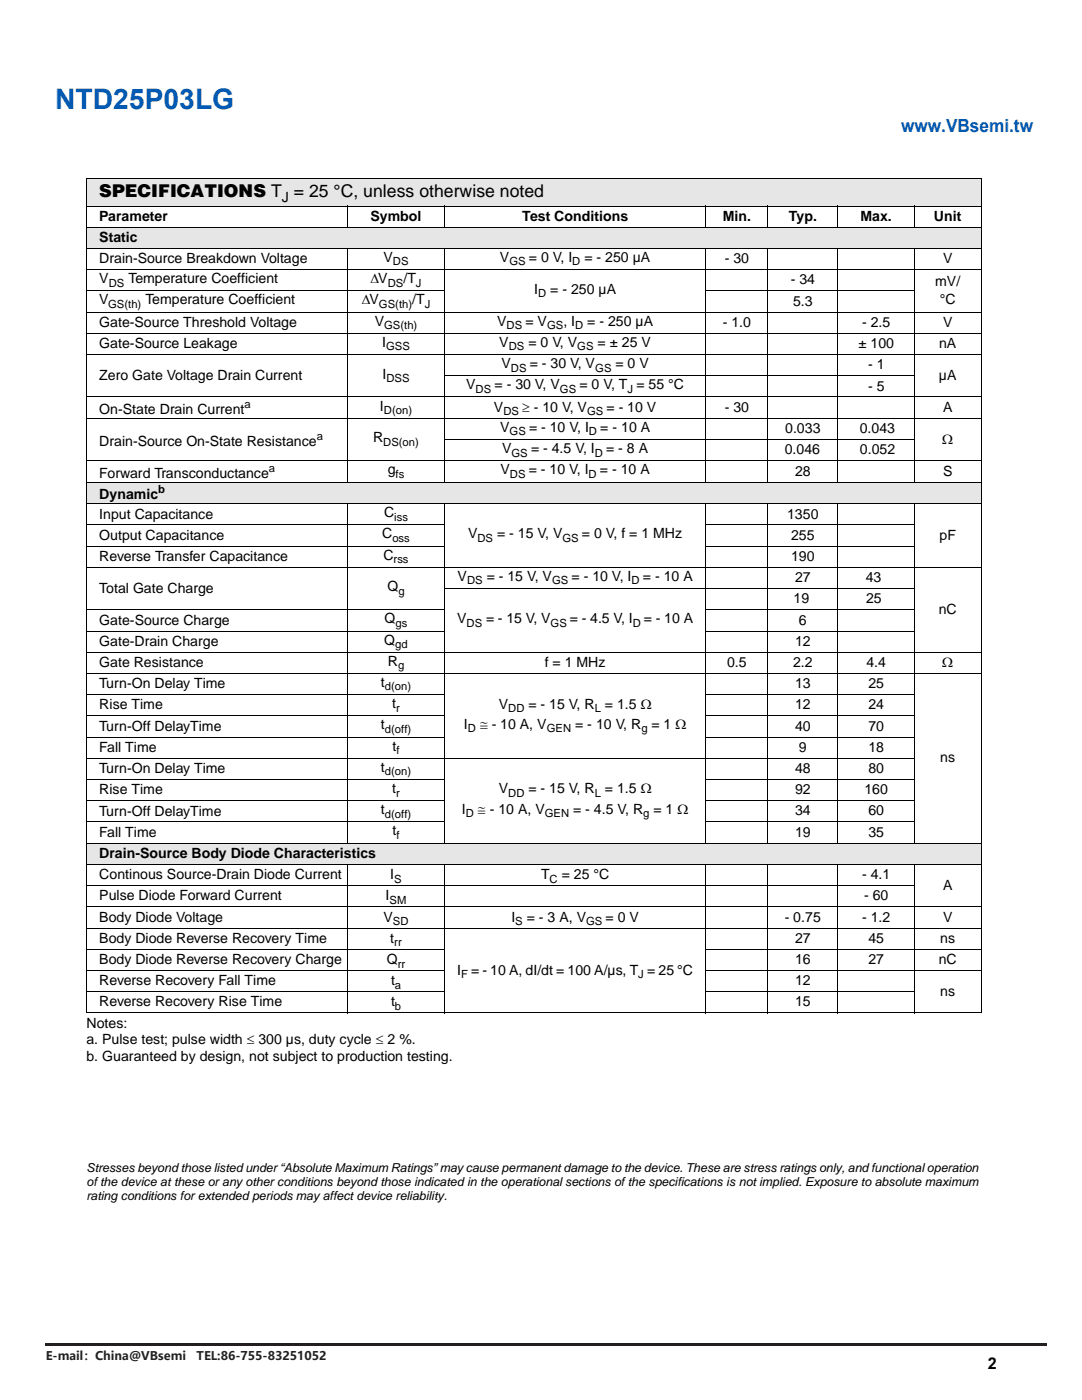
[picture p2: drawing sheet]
<svg xmlns="http://www.w3.org/2000/svg" width="216mm" height="279mm" viewBox="0 0 216 279" stroke-linecap="round" stroke-linejoin="round" font-family="sans-serif">
<defs><g id="words">
<text font-size="5.6" fill="#0059b3" x="11" y="21.8">NTD25P03LG</text>
<text font-size="4.9" x="197.1" y="273.3">2</text>
<text font-size="3.6" fill="#0059b2" x="179.8" y="26.3">www.VBsemi.tw</text>
<text font-size="3.5" x="19.8" y="39.3">SPECIFICATIONS T = 25 °C, unless otherwise noted</text>
<g font-size="2.8">
<text x="56.2" y="40.2">J</text>
<text x="19.8" y="44.1">Parameter</text>
<text x="73.9" y="44.1">Symbol</text>
<text x="104.2" y="44.1">Test Conditions</text>
<text x="144.2" y="44.1">Min.</text>
<text x="157.4" y="44.1">Typ.</text>
<text x="171.7" y="44.1">Max.</text>
<text x="186.4" y="44.1">Unit</text>
<text x="19.8" y="48.3">Static</text>
<text x="19.8" y="52.5">Drain-Source Breakdown Voltage</text>
<text x="76.5" y="52.3">V</text>
<text x="99.8" y="52.3">V</text>
<text x="105.5" y="52.3">= 0 V, I</text>
<text x="116.6" y="52.3">= - 250 µA</text>
<text x="144.6" y="52.5">- 30</text>
<text x="188.2" y="52.5">V</text>
<text x="19.8" y="56.5">V</text>
<text x="25.6" y="56.5">Temperature Coefficient</text>
<text x="73.9" y="56.5">ΔV</text>
<text x="80.5" y="56.5">/T</text>
<text x="106.6" y="58.6">I</text>
<text x="109.8" y="58.6">= - 250 µA</text>
<text x="157.8" y="56.8">- 34</text>
<text x="186.6" y="57.1">mV/</text>
<text x="19.8" y="65.2">Gate-Source Threshold Voltage</text>
<text x="19.8" y="60.7">V</text>
<text x="29" y="60.7">Temperature Coefficient</text>
<text x="72.2" y="60.7">ΔV</text>
<text x="74.8" y="65">V</text>
<text x="82.2" y="60.7">/T</text>
<text x="99.2" y="65">V</text>
<text x="104.8" y="65">= V</text>
<text x="112.4" y="65">, I</text>
<text x="117.2" y="65">= - 250 µA</text>
<text x="144.2" y="65.2">- 1.0</text>
<text x="158.2" y="61">5.3</text>
<text x="172" y="65.2">- 2.5</text>
<text x="187.5" y="60.7">°C</text>
<text x="188.2" y="65.2">V</text>
<text x="19.8" y="69.5">Gate-Source Leakage</text>
<text x="76.3" y="69.2">I</text>
<text x="99.6" y="69.2">V</text>
<text x="105.4" y="69.2">= 0 V, V</text>
<text x="119.2" y="69.2">= ± 25 V</text>
<text x="171.3" y="69.5">± 100</text>
<text x="187.4" y="69.5">nA</text>
<text x="19.8" y="75.8">Zero Gate Voltage Drain Current</text>
<text x="76.3" y="75.6">I</text>
<text x="93" y="77.7">V</text>
<text x="98.7" y="77.7">= - 30 V, V</text>
<text x="100.1" y="73.4">V</text>
<text x="105.7" y="73.4">= - 30 V, V</text>
<text x="115.6" y="77.7">= 0 V, T = 55 °C</text>
<text x="122.8" y="73.4">= 0 V</text>
<text x="173.2" y="73.7">- 1</text>
<text x="173.2" y="77.9">- 5</text>
<text x="187.4" y="75.8">µA</text>
<text x="19.8" y="82.6">On-State Drain Current</text>
<text x="75.8" y="81.9">I</text>
<text x="98.6" y="82.2">V</text>
<text x="104.2" y="82.2">≥ - 10 V, V</text>
<text x="121" y="82.2">= - 10 V</text>
<text x="144.6" y="82.2">- 30</text>
<text x="188.2" y="82.2">A</text>
<text x="19.8" y="88.9">Drain-Source On-State Resistance</text>
<text x="74.4" y="88.3">R</text>
<text x="99.8" y="86.2">V</text>
<text x="105.6" y="86.2">= - 10 V, I</text>
<text x="119.8" y="86.2">= - 10 A</text>
<text x="156.7" y="86.5">0.033</text>
<text x="171.6" y="86.5">0.043</text>
<text x="188" y="88.6">Ω</text>
<text x="19.8" y="95.3">Forward Transconductance</text>
<text x="77.4" y="94.7">g</text>
<text x="99.9" y="94.7">V</text>
<text x="100.2" y="90.4">V</text>
<text x="105.5" y="94.7">= - 10 V, I</text>
<text x="106" y="90.4">= - 4.5 V, I</text>
<text x="119.7" y="94.7">= - 10 A</text>
<text x="120.9" y="90.4">= - 8 A</text>
<text x="156.6" y="90.7">0.046</text>
<text x="158.6" y="95">28</text>
<text x="171.6" y="90.7">0.052</text>
<text x="188.2" y="95">S</text>
<text x="19.8" y="99.6">Dynamic</text>
<text x="19.8" y="103.5">Input Capacitance</text>
<text x="19.8" y="107.7">Output Capacitance</text>
<text x="76.3" y="107.5">C</text>
<text x="76.6" y="103.2">C</text>
<text x="93.4" y="107.5">V</text>
<text x="99.2" y="107.5">= - 15 V, V</text>
<text x="116.1" y="107.5">= 0 V, f = 1 MHz</text>
<text x="157.1" y="103.5">1350</text>
<text x="157.9" y="107.7">255</text>
<text x="187.5" y="107.7">pF</text>
<text x="19.8" y="112">Reverse Transfer Capacitance</text>
<text x="76.5" y="111.7">C</text>
<text x="157.9" y="111.9">190</text>
<text x="19.8" y="118.3">Total Gate Charge</text>
<text x="77.3" y="118">Q</text>
<text x="91.3" y="115.9">V</text>
<text x="97.1" y="115.9">= - 15 V, V</text>
<text x="114" y="115.9">= - 10 V, I</text>
<text x="128.3" y="115.9">= - 10 A</text>
<text x="158.6" y="116.2">27</text>
<text x="172.8" y="116.2">43</text>
<text x="19.8" y="124.7">Gate-Source Charge</text>
<text x="76.7" y="124.4">Q</text>
<text x="91.2" y="124.4">V</text>
<text x="97" y="124.4">= - 15 V, V</text>
<text x="113.7" y="124.4">= - 4.5 V, I</text>
<text x="128.5" y="124.4">= - 10 A</text>
<text x="158.3" y="120.4">19</text>
<text x="159.4" y="124.7">6</text>
<text x="172.8" y="120.4">25</text>
<text x="187.3" y="122.5">nC</text>
<text x="19.8" y="128.9">Gate-Drain Charge</text>
<text x="76.7" y="128.6">Q</text>
<text x="158.6" y="128.9">12</text>
<text x="19.8" y="137.4">Turn-On Delay Time</text>
<text x="19.8" y="133.1">Gate Resistance</text>
<text x="76" y="137.1">t</text>
<text x="77.4" y="132.9">R</text>
<text x="108.7" y="133.1">f = 1 MHz</text>
<text x="145.1" y="133.1">0.5</text>
<text x="158.2" y="133.1">2.2</text>
<text x="158.6" y="137.3">13</text>
<text x="172.9" y="133.1">4.4</text>
<text x="173.3" y="137.3">25</text>
<text x="188" y="133.1">Ω</text>
<text x="19.8" y="141.6">Rise Time</text>
<text x="78.3" y="141.3">t</text>
<text x="99.5" y="141.4">V</text>
<text x="105.5" y="141.4">= - 15 V, R</text>
<text x="120.7" y="141.4">= 1.5 Ω</text>
<text x="158.6" y="141.6">12</text>
<text x="173.3" y="141.6">24</text>
<text x="19.8" y="145.8">Turn-Off DelayTime</text>
<text x="76" y="145.6">t</text>
<text x="78.3" y="149.8">t</text>
<text x="92.6" y="145.5">I</text>
<text x="95.8" y="145.5">≅ - 10 A, V</text>
<text x="114.8" y="145.5">= - 10 V, R</text>
<text x="130" y="145.5">= 1 Ω</text>
<text x="158.6" y="145.8">40</text>
<text x="173.3" y="145.8">70</text>
<text x="19.8" y="154.3">Turn-On Delay Time</text>
<text x="19.8" y="150.1">Fall Time</text>
<text x="76" y="154">t</text>
<text x="158.6" y="154.3">48</text>
<text x="159.4" y="150.1">9</text>
<text x="173.3" y="154.3">80</text>
<text x="173.3" y="150.1">18</text>
<text x="187.6" y="152.2">ns</text>
<text x="19.8" y="158.5">Rise Time</text>
<text x="78.3" y="158.3">t</text>
<text x="99.5" y="158.3">V</text>
<text x="105.5" y="158.3">= - 15 V, R</text>
<text x="120.7" y="158.3">= 1.5 Ω</text>
<text x="158.6" y="158.5">92</text>
<text x="172.5" y="158.5">160</text>
<text x="19.8" y="162.8">Turn-Off DelayTime</text>
<text x="19.8" y="167">Fall Time</text>
<text x="76" y="162.5">t</text>
<text x="78.3" y="166.7">t</text>
<text x="92.2" y="162.4">I</text>
<text x="95.4" y="162.4">≅ - 10 A, V</text>
<text x="114.4" y="162.4">= - 4.5 V, R</text>
<text x="130.4" y="162.4">= 1 Ω</text>
<text x="158.6" y="167">19</text>
<text x="158.6" y="162.7">34</text>
<text x="173.3" y="167">35</text>
<text x="173.3" y="162.7">60</text>
<text x="19.8" y="171.2">Drain-Source Body Diode Characteristics</text>
<text x="19.8" y="179.7">Pulse Diode Forward Current</text>
<text x="19.8" y="175.4">Continous Source-Drain Diode Current</text>
<text x="77" y="179.7">I</text>
<text x="77.9" y="175.4">I</text>
<text x="108" y="175.5">T</text>
<text x="112.1" y="175.5">= 25 °C</text>
<text x="172" y="175.5">- 4.1</text>
<text x="172.4" y="179.7">- 60</text>
<text x="188.2" y="177.6">A</text>
<text x="19.8" y="183.9">Body Diode Voltage</text>
<text x="76.5" y="183.9">V</text>
<text x="102" y="183.9">I</text>
<text x="105.1" y="183.9">= - 3 A, V</text>
<text x="120.8" y="183.9">= 0 V</text>
<text x="156.6" y="183.9">- 0.75</text>
<text x="172" y="183.9">- 1.2</text>
<text x="188.2" y="183.9">V</text>
<text x="19.8" y="188.2">Body Diode Reverse Recovery Time</text>
<text x="77.9" y="188.2">t</text>
<text x="158.6" y="188.1">27</text>
<text x="173.3" y="188.1">45</text>
<text x="187.6" y="188.1">ns</text>
<text x="19.8" y="192.4">Body Diode Reverse Recovery Charge</text>
<text x="19.8" y="196.6">Reverse Recovery Fall Time</text>
<text x="77.2" y="192.4">Q</text>
<text x="78" y="196.6">t</text>
<text x="91.2" y="194.5">I</text>
<text x="94" y="194.5">= - 10 A, dI/dt = 100 A/µs, T = 25 °C</text>
<text x="158.6" y="192.4">16</text>
<text x="158.6" y="196.6">12</text>
<text x="173.3" y="192.4">27</text>
<text x="187.3" y="192.4">nC</text>
<text x="19.8" y="200.9">Reverse Recovery Rise Time</text>
<text x="78" y="200.9">t</text>
<text x="158.6" y="200.9">15</text>
<text x="187.6" y="198.7">ns</text>
<text x="17.3" y="205.1">Notes:</text>
<text x="17.3" y="208.4">a. Pulse test; pulse width ≤ 300 µs, duty cycle ≤ 2 %.</text>
<text x="17.3" y="211.8">b. Guaranteed by design, not subject to production testing.</text>
</g>
<g font-size="2.5">
<text x="17.3" y="233.8">Stresses beyond those listed under “Absolute Maximum Ratings” may cause permanent damage to the device. These are stress ratings only, and functional operation</text>
<text x="17.2" y="236.7">of the device at these or any other conditions beyond those indicated in the operational sections of the specifications is not implied. Exposure to absolute maximum</text>
<text x="17.2" y="239.5">rating conditions for extended periods may affect device reliability.</text>
</g>
<g font-size="2.4" fill="#231f20">
<text x="9.1" y="271.3">E-mail：China@VBsemi</text>
<text x="39.2" y="271.3">TEL:86-755-83251052</text>
</g>
<g font-size="2.2">
<text x="78.4" y="53">DS</text>
<text x="101.6" y="53">GS</text>
<text x="114.2" y="53">D</text>
<text x="21.7" y="57.2">DS</text>
<text x="77.4" y="57.2">DS</text>
<text x="83" y="57.2">J</text>
<text x="107.4" y="59.3">D</text>
<text x="21.6" y="61.4">GS(th)</text>
<text x="75.6" y="61.4">GS(th)</text>
<text x="76.6" y="65.7">GS(th)</text>
<text x="84.8" y="61.4">J</text>
<text x="101.1" y="65.7">DS</text>
<text x="109.2" y="65.7">GS</text>
<text x="114.8" y="65.7">D</text>
<text x="77" y="69.9">GSS</text>
<text x="101.5" y="69.9">DS</text>
<text x="115.2" y="69.9">GS</text>
<text x="77.1" y="76.3">DSS</text>
<text x="101.9" y="74.1">DS</text>
<text x="118.8" y="74.1">GS</text>
<text x="48.8" y="81.4">a</text>
<text x="76.6" y="82.7">D(on)</text>
<text x="94.9" y="78.4">DS</text>
<text x="100.4" y="82.9">DS</text>
<text x="111.7" y="78.4">GS</text>
<text x="117.1" y="82.9">GS</text>
<text x="125.2" y="78.4">J</text>
<text x="63.2" y="87.8">a</text>
<text x="76.5" y="89">DS(on)</text>
<text x="101.7" y="86.9">GS</text>
<text x="117.5" y="86.9">D</text>
<text x="53.6" y="94.2">a</text>
<text x="78.9" y="95.4">fs</text>
<text x="101.7" y="95.4">DS</text>
<text x="102.1" y="91.1">GS</text>
<text x="117.5" y="95.4">D</text>
<text x="118.7" y="91.1">D</text>
<text x="31.6" y="98.5">b</text>
<text x="78.7" y="103.9">iss</text>
<text x="78.3" y="108.2">oss</text>
<text x="78.5" y="112.4">rss</text>
<text x="95.3" y="108.2">DS</text>
<text x="112.2" y="108.2">GS</text>
<text x="79.5" y="118.7">g</text>
<text x="93.2" y="116.6">DS</text>
<text x="110.2" y="116.6">GS</text>
<text x="126" y="116.6">D</text>
<text x="78.9" y="125.1">gs</text>
<text x="93.1" y="125.1">DS</text>
<text x="109.9" y="125.1">GS</text>
<text x="126.3" y="125.1">D</text>
<text x="78.9" y="129.3">gd</text>
<text x="76.8" y="137.8">d(on)</text>
<text x="79.4" y="133.6">g</text>
<text x="79.1" y="142">r</text>
<text x="101.4" y="142.1">DD</text>
<text x="118.7" y="142.1">L</text>
<text x="76.8" y="146.3">d(off)</text>
<text x="93.4" y="146.2">D</text>
<text x="109.1" y="146.2">GEN</text>
<text x="128" y="146.2">g</text>
<text x="76.8" y="154.7">d(on)</text>
<text x="79.1" y="150.5">f</text>
<text x="79.1" y="159">r</text>
<text x="101.4" y="159.1">DD</text>
<text x="118.7" y="159.1">L</text>
<text x="76.8" y="163.2">d(off)</text>
<text x="79.1" y="167.4">f</text>
<text x="93" y="163.1">D</text>
<text x="108.7" y="163.1">GEN</text>
<text x="128.4" y="163.1">g</text>
<text x="78.7" y="176.2">S</text>
<text x="109.7" y="176.2">C</text>
<text x="77.7" y="180.4">SM</text>
<text x="78.4" y="184.6">SD</text>
<text x="102.8" y="184.6">S</text>
<text x="116.9" y="184.6">GS</text>
<text x="78.7" y="188.9">rr</text>
<text x="78.8" y="197.3">a</text>
<text x="79.4" y="193.1">rr</text>
<text x="92" y="195.2">F</text>
<text x="127.4" y="195.2">J</text>
<text x="78.8" y="201.6">b</text>
</g>
</g></defs>
<g fill="#e6e6e6">
<path d="M17.3 35.6h178.4v5.5h-178.4z"/>
<path d="M17.3 45.4h178.4v4.2h-178.4z"/>
<path d="M17.3 96.3h178.4v4.2h-178.4z"/>
<path d="M17.3 168.3h178.4v4.2h-178.4z"/>
</g>
<g fill="none" stroke="#000" stroke-width=".2">
<path d="M17.2 35.6h178.6M17.3 35.7v166.4M195.7 35.7v166.4M17.2 41.1h123.6M17.2 45.4h178.6M17.2 49.6h178.6M17.2 53.8h178.6M17.2 58.1h71.6M69.4 41v4.5M69.4 49.5v46.9M88.7 41v4.5M88.7 49.5v46.9"/>
<path d="M140.8 58.1h41.8M140.9 41v4.5M140.9 49.5v46.9M140.9 41.1h41.5M153.2 41v4.5M153.2 49.5v46.9M167.2 41v4.5M167.2 49.5v46.9M182.5 41v4.5M182.5 49.5v46.9M182.6 41.1h13.2M17.2 62.3h178.6"/>
<path d="M17.2 66.5h178.6M17.2 70.8h178.6M17.2 79.2h178.6M88.6 75h94M17.2 83.5h178.6M17.2 92h178.6M17.2 96.3h178.6M88.6 87.8h94M17.2 100.5h178.6M17.2 104.8h71.6M17.2 109h71.6M17.2 113.2h178.6"/>
<path d="M69.4 100.5v67.9M88.6 117.5h94M88.7 100.5v67.9M140.8 104.8h41.8M140.8 109h41.8M140.9 100.5v67.9M153.2 100.5v67.9M167.2 100.5v67.9M182.5 100.5v67.9M17.2 121.7h71.6M17.2 125.9h71.6M17.2 130.2h178.6"/>
<path d="M17.2 134.4h178.6M17.2 138.6h71.6M140.8 121.7h41.8M140.8 125.9h41.8M140.8 138.6h41.8M17.2 142.9h71.6M17.2 147.1h71.6M17.2 151.3h165.4M17.2 155.6h71.6M17.2 159.8h71.6M140.8 142.9h41.8M140.8 147.1h41.8"/>
<path d="M140.8 155.6h41.8M140.8 159.8h41.8M17.2 164h71.6M17.2 168.3h178.6M17.2 172.5h123.6M17.2 176.7h165.4M69.4 172.4v29.8M88.7 172.4v29.8M140.8 164h41.8M140.9 172.4v29.8M140.9 172.5h41.5M153.2 172.4v29.8"/>
<path d="M167.2 172.4v29.8M182.5 172.4v29.8M182.6 172.5h13.2M17.2 181h178.6M17.2 185.2h178.6M17.2 189.4h71.6M17.2 193.7h71.6M17.2 197.9h71.6M140.8 189.4h55M140.8 193.7h55M140.8 197.9h41.8M17.2 202.1h178.6"/>
</g>
<path d="M8.9 268.2h.2v.4h-.2z" fill="#231f20"/>
<path d="M9.1 268.4h199.9" fill="none" stroke="#231f20" stroke-width=".4"/>
<use href="#words"/>
</svg>
